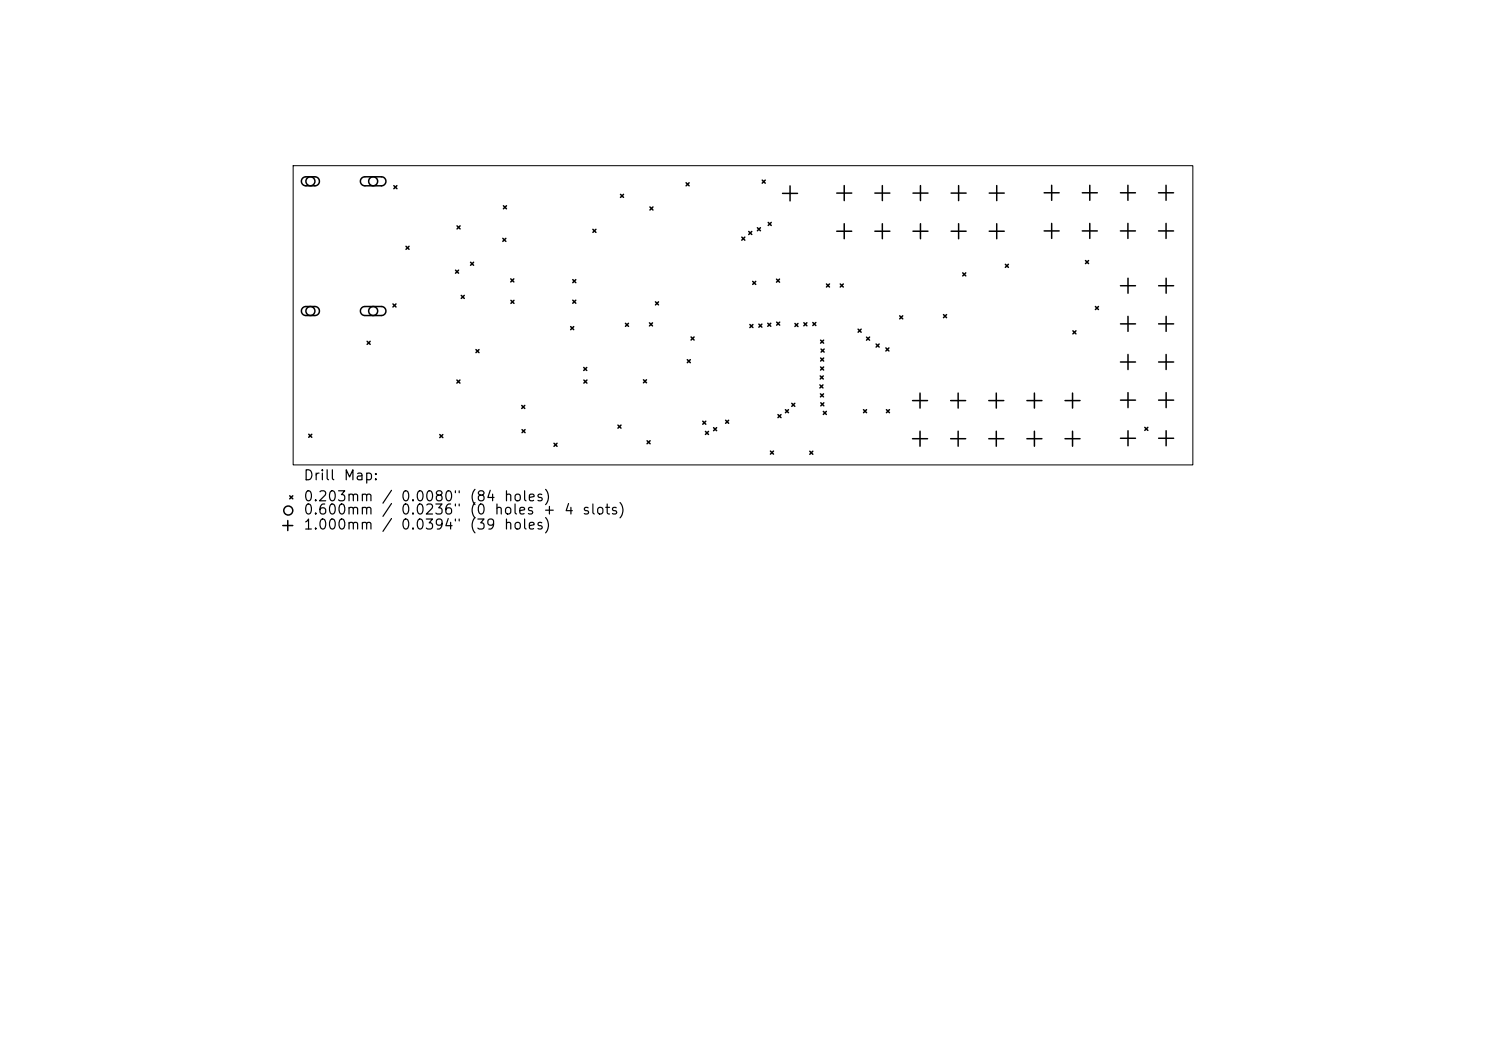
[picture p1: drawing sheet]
<svg xmlns="http://www.w3.org/2000/svg" width="297mm" height="210mm" viewBox="0 0 297 210" stroke-linecap="round" stroke-linejoin="round" font-family="sans-serif">
<defs><g id="words">
<g font-size="2">
<text x="60.5" y="96.5">Drill</text>
<text x="60.5" y="100.7">0.203mm</text>
<text x="68.5" y="96.5">Map:</text>
<text x="76.1" y="100.7">/</text>
<text x="80" y="100.7">0.0080&quot;</text>
<text x="93.7" y="100.7">(84</text>
<text x="100.6" y="100.7">holes)</text>
<text x="60.5" y="103.3">0.600mm</text>
<text x="60.5" y="106.3">1.000mm</text>
<text x="76.1" y="106.3">/</text>
<text x="80" y="103.3">0.0236&quot;</text>
<text x="80" y="106.3">0.0394&quot;</text>
<text x="93.7" y="103.3">(0</text>
<text x="93.7" y="106.3">(39</text>
<text x="98.6" y="103.3">holes</text>
<text x="100.6" y="106.3">holes)</text>
<text x="108.4" y="103.3">+</text>
<text x="112.6" y="103.3">4</text>
<text x="116.2" y="103.3">slots)</text>
</g>
</g></defs>
<path d="M58.6 33.1h179.8v59.8h-179.8z" fill="none" stroke="#000" stroke-width=".2"/>
<g fill="none" stroke="#000" stroke-width=".3">
<path d="M60.5 35.6l.6-.3h1.8a.9 .9 0 0 1 .9 .9 .9 .9 0 0 1-.9 .9h-1.8a.9 .9 0 0 1-.8-.5 .9 .9 0 0 1 .2-1zM72.3 35.6l.6-.3h3.3a.9 .9 0 0 1 .9 .9 .9 .9 0 0 1-.9 .9h-3.3a.9 .9 0 0 1-.8-.5 .9 .9 0 0 1 .2-1zM78.7 37.1l.6 .6M79.3 37.1l-.6 .6M124 38.8l.6 .6M124.6 38.8l-.6 .6M137.1 36.5l.6 .6M137.7 36.5l-.6 .6M152.3 36l.7 .6M153 36l-.7 .6M156.4 38.6h3M157.9 37.1v3"/>
<path d="M167.2 38.6h3M168.7 37.1v3M174.9 38.6h3M176.4 37.1v3M182.5 38.6h3M184 37.1v3M190.1 38.6h3M191.6 37.1v3M197.7 38.6h3M199.2 37.1v3M208.7 38.5h3M210.2 37v3"/>
<path d="M216.3 38.5h3M217.8 37v3M223.9 38.5h3M225.4 37v3M231.6 38.5h3M233.1 37v3M81.1 49.2l.7 .6M81.8 49.2l-.7 .6M91 54l.7 .6M91.3 45.1l.7 .6M91.7 54l-.7 .6M92 45.1l-.7 .6"/>
<path d="M92.2 59l.6 .6M92.8 59l-.6 .6M94 52.4l.7 .6M94.7 52.4l-.7 .6M100.5 47.6l.6 .6M100.6 41.1l.6 .6M101.1 47.6l-.6 .6M101.2 41.1l-.6 .6M102.1 55.7l.6 .6M102.7 55.7l-.6 .6M114.5 55.9l.6 .6M114.5 60l.6 .6"/>
<path d="M115.1 55.9l-.6 .6M115.1 60l-.6 .6M118.5 45.8l.6 .6M119.1 45.8l-.6 .6M129.9 41.4l.6 .6M130.5 41.4l-.6 .6M148.3 47.4l.6 .6M148.9 47.4l-.6 .6M149.6 46.3l.7 .6M150.3 46.3l-.7 .6M150.4 56.2l.6 .6M151 56.2l-.6 .6"/>
<path d="M151.4 45.5l.6 .6M152 45.5l-.6 .6M153.5 44.4l.6 .7M154.1 44.4l-.6 .7M155.2 55.8l.6 .6M155.8 55.8l-.6 .6M165.2 56.7l.6 .7M165.8 56.7l-.6 .7M167.2 46.2h3M167.9 56.7l.6 .7M168.5 56.7l-.6 .7M168.7 44.7v3"/>
<path d="M174.9 46.2h3M176.4 44.7v3M182.5 46.2h3M184 44.7v3M190.1 46.2h3M191.6 44.7v3M192.4 54.5l.6 .6M193 54.5l-.6 .6M197.7 46.2h3M199.2 44.7v3M200.9 52.8l.6 .6M201.5 52.8l-.6 .6"/>
<path d="M208.7 46.1h3M210.2 44.6v3M216.3 46.1h3M217 52.1l.6 .6M217.6 52.1l-.6 .6M217.8 44.6v3M223.9 46.1h3M223.9 57.1h3M225.4 44.6v3M225.4 55.6v3M231.6 46.1h3M231.6 57.1h3"/>
<path d="M233.1 44.6v3M233.1 55.6v3M60.5 61.5l.6-.2 1.8-.1a.9 .9 0 0 1 .9 .9 .9 .9 0 0 1-.9 .9h-1.8a.9 .9 0 0 1-.8-.5 .9 .9 0 0 1 .2-1zM72.3 61.5l.6-.2 3.3-.1a.9 .9 0 0 1 .9 .9 .9 .9 0 0 1-.9 .9h-3.3a.9 .9 0 0 1-.8-.5 .9 .9 0 0 1 .2-1zM73.4 68.2l.6 .6M74 68.2l-.6 .6M78.5 60.7l.6 .6M79.1 60.7l-.6 .6M91.3 75.9l.6 .7M91.9 75.9l-.6 .7M95.1 69.9l.6 .6M95.7 69.9l-.6 .6"/>
<path d="M102.1 60l.6 .6M102.7 60l-.6 .6M114.1 65.3l.6 .6M114.7 65.3l-.6 .6M116.7 73.4l.6 .6M116.7 75.9l.6 .7M117.3 73.4l-.6 .6M117.3 75.9l-.6 .7M125 64.6l.6 .6M125.6 64.6l-.6 .6M128.6 75.9l.6 .6M129.2 75.9l-.6 .6"/>
<path d="M129.8 64.5l.6 .6M130.4 64.5l-.6 .6M131 60.3l.6 .6M131.6 60.3l-.6 .6M137.4 71.9l.6 .6M138 71.9l-.6 .6M138.1 67.3l.6 .6M138.7 67.3l-.6 .6M149.9 64.8l.6 .7M150.5 64.8l-.6 .7M151.7 64.8l.6 .6M152.3 64.8l-.6 .6"/>
<path d="M153.4 64.6l.7 .6M154.1 64.6l-.7 .6M155.2 64.4l.6 .6M155.8 64.4l-.6 .6M158.9 64.6l.6 .6M159.5 64.6l-.6 .6M160.7 64.5l.6 .6M161.3 64.5l-.6 .6M162.5 64.4l.6 .6M163.1 64.4l-.6 .6M163.9 76.9l.6 .6M163.9 75.1l.6 .6"/>
<path d="M164 78.7l.6 .6M164 73.3l.6 .6M164 68l.6 .6M164 71.5l.6 .6M164.1 69.8l.6 .6M164.5 76.9l-.6 .6M164.5 75.1l-.6 .6M164.6 78.7l-.6 .6M164.6 73.3l-.6 .6M164.6 68l-.6 .6M164.6 71.5l-.6 .6M164.7 69.8l-.6 .6"/>
<path d="M171.5 65.8l.6 .6M172.1 65.8l-.6 .6M173.2 67.4l.6 .6M173.8 67.4l-.6 .6M175.1 68.7l.6 .7M175.7 68.7l-.6 .7M177.1 69.5l.6 .6M177.7 69.5l-.6 .6M179.8 63.1l.6 .6M180.4 63.1l-.6 .6M183.9 78.5v3M188.6 62.9l.6 .6"/>
<path d="M189.2 62.9l-.6 .6M191.5 78.5v3M199.1 78.5v3M206.7 78.5v3M214.4 78.5v3M214.4 66.1l.6 .6M215 66.1l-.6 .6M218.9 61.2l.6 .7M219.5 61.2l-.6 .7M223.9 64.7h3M223.9 72.3h3M223.9 80h3"/>
<path d="M225.4 63.2v3M225.4 70.8v3M225.4 78.5v3M231.6 64.7h3M231.6 72.3h3M231.6 80h3M233.1 63.2v3M233.1 70.8v3M233.1 78.5v3M57.9 99.1l.6 .6M58.5 99.1l-.6 .6M61.7 86.8l.6 .6"/>
<path d="M62.3 86.8l-.6 .6M87.9 86.8l.6 .6M88.5 86.8l-.6 .6M104.3 81l.6 .6M104.3 85.8l.6 .7M104.9 81l-.6 .6M104.9 85.8l-.6 .7M110.7 88.6l.6 .6M111.3 88.6l-.6 .6M123.5 84.9l.6 .7M124.1 84.9l-.6 .7M129.3 88.1l.6 .6"/>
<path d="M129.9 88.1l-.6 .6M140.5 84.2l.6 .6M141 86.2l.6 .6M141.1 84.2l-.6 .6M141.6 86.2l-.6 .6M142.6 85.5l.6 .6M143.2 85.5l-.6 .6M145 84l.6 .6M145.6 84l-.6 .6M154 90.1l.6 .6M154.6 90.1l-.6 .6M155.5 82.8l.6 .7"/>
<path d="M156.1 82.8l-.6 .7M157 81.9l.6 .6M157.6 81.9l-.6 .6M158.2 80.6l.7 .6M158.9 80.6l-.7 .6M161.8 90.2l.7 .6M162.5 90.2l-.7 .6M164 80.5l.7 .6M164.6 82.2l.6 .6M164.7 80.5l-.7 .6M165.2 82.2l-.6 .6M172.6 81.9l.6 .6"/>
<path d="M173.2 81.9l-.6 .6M177.2 81.9l.6 .6M177.8 81.9l-.6 .6M182.4 80h3M182.4 87.7h3M183.9 86.2v3M190 80h3M190 87.7h3M191.5 86.2v3M197.6 80h3M197.6 87.7h3M199.1 86.2v3"/>
<path d="M205.2 80h3M205.2 87.7h3M206.7 86.2v3M212.9 80h3M212.9 87.7h3M214.4 86.2v3M223.9 87.6h3M225.4 86.1v3M228.8 85.4l.6 .6M229.4 85.4l-.6 .6M231.6 87.6h3M233.1 86.1v3"/>
<path d="M56.5 105h2M57.5 104v2"/>
<circle cx="62" cy="36.2" r=".9"/>
<circle cx="74.6" cy="36.2" r=".9"/>
<circle cx="62" cy="62.1" r=".9"/>
<circle cx="74.6" cy="62.1" r=".9"/>
<circle cx="57.6" cy="102" r=".9"/>
</g>
<use href="#words"/>
</svg>
